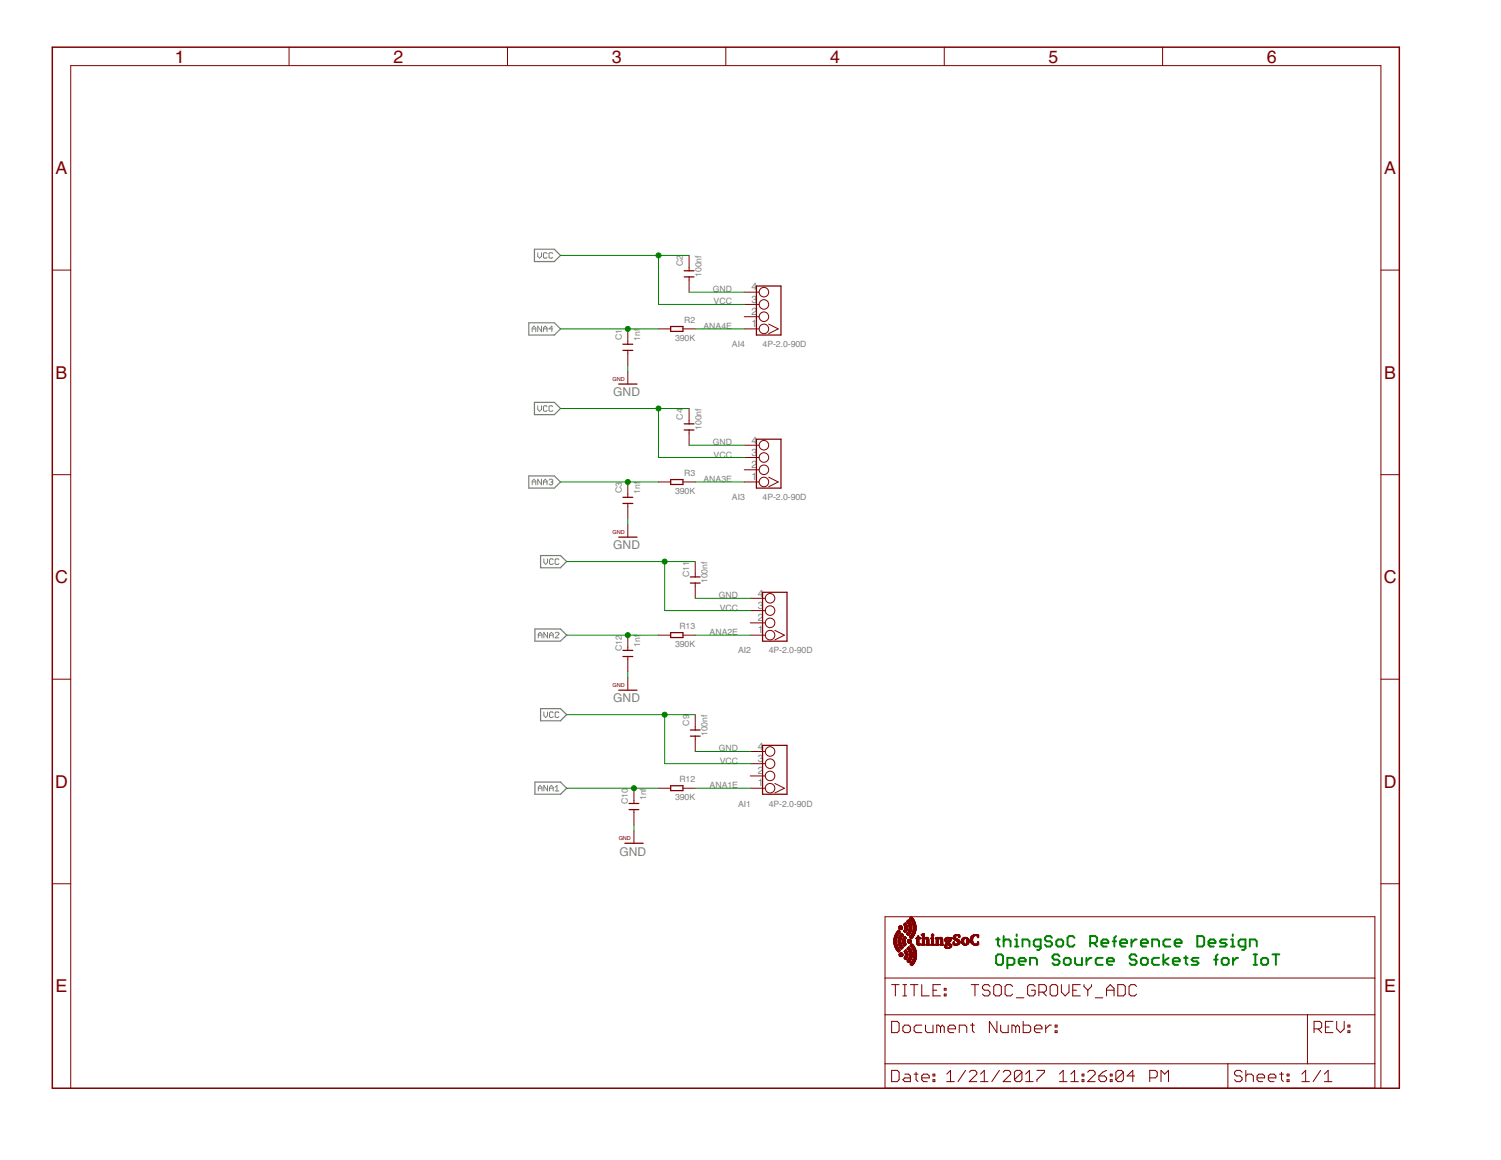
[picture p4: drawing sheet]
<svg xmlns="http://www.w3.org/2000/svg" width="279mm" height="216mm" viewBox="0 0 279 216" stroke-linecap="round" stroke-linejoin="round" font-family="sans-serif">
<defs><g id="words">
<g font-size="3.8" fill="#800000">
<text x="32.6" y="11.7">1</text>
<text x="73.2" y="11.7">2</text>
<text x="113.9" y="11.7">3</text>
<text x="154.5" y="11.7">4</text>
<text x="195.2" y="11.7">5</text>
<text x="235.8" y="11.7">6</text>
<text x="10.3" y="32.4">A</text>
<text x="257.7" y="32.4">A</text>
<text x="10.3" y="70.5">B</text>
<text x="257.7" y="70.5">B</text>
<text x="10.3" y="108.5">C</text>
<text x="257.6" y="108.5">C</text>
<text x="10.3" y="146.6">D</text>
<text x="257.6" y="146.6">D</text>
<text x="10.3" y="184.7">E</text>
<text x="257.7" y="184.7">E</text>
</g>
<g font-size="2.6" fill="#808080">
<text x="114.2" y="73.8">GND</text>
<text x="114.2" y="102.2">GND</text>
<text x="114.2" y="130.7">GND</text>
<text x="115.3" y="159.2">GND</text>
</g>
<g font-size="2.2" fill="#808080">
<text x="139.9" y="58.6">2</text>
<text x="139.9" y="56.3">3</text>
<text x="139.9" y="54.1">4</text>
<text x="139.9" y="60.9">1</text>
<text x="139.9" y="82.6">4</text>
<text x="139.9" y="89.4">1</text>
<text x="139.9" y="87.1">2</text>
<text x="139.9" y="84.8">3</text>
<text x="141" y="113.3">3</text>
<text x="141" y="111">4</text>
<text x="141" y="117.9">1</text>
<text x="141" y="115.6">2</text>
<text x="141" y="141.8">3</text>
<text x="141" y="139.5">4</text>
<text x="141" y="146.4">1</text>
<text x="141" y="144.1">2</text>
</g>
<g font-size="1.9" fill="#808080">
<text x="127.1" y="49.6" transform="rotate(-90 127.1 49.6)">C2</text>
<text x="130.5" y="51.5" transform="rotate(-90 130.5 51.5)">100nf</text>
<text x="132.7" y="54.4">GND</text>
<text x="132.8" y="56.7">VCC</text>
<text x="115.7" y="63.3" transform="rotate(-90 115.7 63.3)">C1</text>
<text x="119.2" y="63.4" transform="rotate(-90 119.2 63.4)">1nf</text>
<text x="125.7" y="63.5">390K</text>
<text x="127.4" y="60.1">R2</text>
<text x="131" y="61.2">ANA4E</text>
<text x="136.2" y="64.6">AI4</text>
<text x="141.9" y="64.6">4P-2.0-90D</text>
<text x="127.1" y="78.1" transform="rotate(-90 127.1 78.1)">C4</text>
<text x="130.5" y="80" transform="rotate(-90 130.5 80)">100nf</text>
<text x="132.7" y="82.9">GND</text>
<text x="127.4" y="88.6">R3</text>
<text x="131" y="89.7">ANA3E</text>
<text x="132.8" y="85.2">VCC</text>
<text x="115.7" y="91.8" transform="rotate(-90 115.7 91.8)">C3</text>
<text x="119.2" y="91.9" transform="rotate(-90 119.2 91.9)">1nf</text>
<text x="125.7" y="92">390K</text>
<text x="136.2" y="93.1">AI3</text>
<text x="141.9" y="93.1">4P-2.0-90D</text>
<text x="128.3" y="107.5" transform="rotate(-90 128.3 107.5)">C11</text>
<text x="131.7" y="108.5" transform="rotate(-90 131.7 108.5)">100nf</text>
<text x="133.8" y="111.4">GND</text>
<text x="134" y="113.6">VCC</text>
<text x="126.5" y="117.1">R13</text>
<text x="132.1" y="118.2">ANA2E</text>
<text x="115.7" y="121.1" transform="rotate(-90 115.7 121.1)">C12</text>
<text x="119.2" y="120.4" transform="rotate(-90 119.2 120.4)">1nf</text>
<text x="125.7" y="120.5">390K</text>
<text x="137.4" y="121.6">AI2</text>
<text x="143.1" y="121.6">4P-2.0-90D</text>
<text x="128.3" y="135.1" transform="rotate(-90 128.3 135.1)">C9</text>
<text x="131.7" y="137" transform="rotate(-90 131.7 137)">100nf</text>
<text x="133.8" y="139.9">GND</text>
<text x="134" y="142.1">VCC</text>
<text x="116.9" y="149.6" transform="rotate(-90 116.9 149.6)">C10</text>
<text x="120.3" y="148.9" transform="rotate(-90 120.3 148.9)">1nf</text>
<text x="125.7" y="149">390K</text>
<text x="126.5" y="145.6">R12</text>
<text x="132.1" y="146.7">ANA1E</text>
<text x="137.4" y="150.1">AI1</text>
<text x="143.1" y="150.1">4P-2.0-90D</text>
</g>
<g font-size="1.2" fill="#800000">
<text x="114" y="70.9">GND</text>
<text x="114" y="99.4">GND</text>
<text x="114" y="127.9">GND</text>
<text x="115.2" y="156.4">GND</text>
</g>
</g></defs>
<path d="M99.5 46.4h3.7l1.1 1.1-1.1 1.2h-3.7zM98.4 60.1h4.8l1.1 1.1-1.1 1.2h-4.8zM99.5 74.9h3.7l1.1 1.1-1.1 1.2h-3.7zM98.4 88.6h4.8l1.1 1.1-1.1 1.1h-4.8zM99.6 117.1h4.7l1.2 1.1-1.2 1.1h-4.7zM100.6 103.4h3.7l1.2 1.1-1.2 1.2h-3.7zM100.6 131.9h3.7l1.2 1.1-1.2 1.2h-3.7zM99.6 145.6h4.7l1.2 1.1-1.2 1.1h-4.7z" fill="none" stroke="#808080" stroke-width=".23"/>
<g fill="none" stroke="#808080" stroke-width=".19">
<path d="M100.1 47v.7l.3 .3 .4-.3v-.7M101.8 47.2l-.1-.2h-.4l-.1 .2v.7l.1 .1h.4l.1-.1M102.9 47.2l-.2-.2h-.3l-.2 .2v.7l.2 .1h.3l.2-.1M99.1 61.7v-.7l.3-.3 .3 .3v.7M99.1 61.2h.6M100.1 75.5v.7l.3 .4 .4-.4v-.7M100.8 60.7v1l-.7-1v1M101.2 61.7v-.7l.3-.3 .3 .3v.7M101.2 61.2h.6M101.8 75.7l-.1-.2h-.4l-.1 .2v.7l.1 .2h.4l.1-.2M102.9 61.2h-.7l.5-.5v1M102.9 75.7l-.2-.2h-.3l-.2 .2v.7l.2 .2h.3l.2-.2"/>
<path d="M99.1 90.2v-.7l.3-.3 .3 .3v.7M99.1 89.7h.6M100.8 89.2v1l-.7-1v1M101.2 89.7h.6M101.2 90.2v-.7l.3-.3 .3 .3v.7M102.2 89.4l.2-.2h.3l.2 .2-.2 .3M102.6 89.7h.1M102.7 89.7l.2 .2-.2 .3h-.3l-.2-.1M100.2 118.7v-.7l.3-.3 .4 .3v.7M100.2 118.2h.7M101.2 104v.7l.4 .4 .3-.4v-.7M101.9 117.7v1l-.7-1v1"/>
<path d="M102.3 118.7v-.7l.3-.3 .4 .3v.7M102.3 118.2h.7M103 104.2l-.2-.2h-.3l-.2 .2v.7l.2 .2h.3l.2-.2M103.3 117.9l.2-.2h.4l.1 .2v.1l-.7 .7h.7M104 104.2l-.1-.2h-.4l-.2 .2v.7l.2 .2h.4l.1-.2M101.2 132.5v.7l.4 .3 .3-.3v-.7M103 132.7l-.2-.2h-.3l-.2 .2v.7l.2 .1h.3l.2-.1M104 132.7l-.1-.2h-.4l-.2 .2v.7l.2 .1h.4l.1-.1M100.2 147.2v-.7l.3-.3 .4 .3v.7M100.2 146.7h.7M101.9 146.2v1l-.7-1v1M102.3 146.7h.7"/>
<path d="M102.3 147.2v-.7l.3-.3 .4 .3v.7M103.3 146.5l.4-.3v1M103.3 147.2h.7"/>
</g>
<g fill="none" stroke="#800000" stroke-width=".19">
<path d="M53.8 8.8v3.4M94.5 8.8v3.4M135.1 8.8v3.4M175.8 8.8v3.4M216.4 8.8v3.4M9.7 50.3h3.5M128.3 47.5v2.9M128.3 51.5v2.9M138.5 58.9h2.8M138.5 56.7h2.8M138.5 54.4h2.8M257 50.3h3.5"/>
<path d="M116.9 61.2v2.9M116.9 65.2v2.9M116.9 69.2v2.3M122.6 61.2h2.2M127.1 61.2h2.3M128.3 76v2.9M138.5 61.2h2.8M143.1 60.3l1.8 .9-1.8 .9M9.7 88.3h3.5M116.9 89.7v2.9M116.9 93.7v2.8M116.9 97.7v2.3"/>
<path d="M122.6 89.7h2.2M127.1 89.7h2.3M128.3 80v2.9M138.5 89.7h2.8M138.5 87.4h2.8M138.5 85.2h2.8M138.5 82.9h2.8M143.1 88.8l1.8 .9-1.8 .9M257 88.3h3.5M116.9 118.2v2.9M122.6 118.2h2.2M127.1 118.2h2.3"/>
<path d="M129.4 104.5v2.9M129.4 108.5v2.9M139.7 118.2h2.8M139.7 115.9h2.8M139.7 113.6h2.8M139.7 111.4h2.8M144.2 117.3l1.8 .9-1.8 .9M9.7 126.4h3.5M116.9 122.2v2.9M116.9 126.2v2.3M129.4 133v2.9M129.4 137v2.9"/>
<path d="M139.7 139.9h2.8M257 126.4h3.5M118 146.7v2.8M118 150.7v2.8M118 154.7v2.3M122.6 146.7h2.2M127.1 146.7h2.3M139.7 146.7h2.8M139.7 144.4h2.8M139.7 142.1h2.8M144.2 145.8l1.8 .9-1.8 .9M9.7 164.5h3.5"/>
<path d="M164.7 170.6h91.2v31.9h-91.2zM257 164.5h3.5M164.7 188.9h91.2M164.7 198h91.2M164.7 182h91.2M166 190.1h1l.4 .3v1.5l-.4 .3h-1zM166 199.2h1l.4 .4v1.4l-.4 .3h-1zM166 183.3h1.4M166.7 183.3v2.1M168.1 191.2l.3-.4h.7l.4 .4v.7l-.4 .3h-.7l-.3-.3zM168.1 183.3h.7M168.1 185.4h.7"/>
<path d="M168.4 199.9h.7l.4 .4v1h-1.1l-.3-.3 .3-.4h1.1M168.4 183.3v2.1M169.5 183.3h1.4M170.2 199.9h.7M170.2 183.3v2.1M170.5 199.6v1.4l.4 .3M171.6 183.3v2.1h1.4M171.6 190.8h-1.1l-.3 .4v.7l.3 .3h1.1M172.3 190.8v1.1l.3 .3h1.1v-1.4M173.7 199.9h.3v.4h-.3zM173.7 184.3h.7M175.1 183.3h-1.4v2.1h1.4"/>
<path d="M175.1 191.2l-.4-.4h-.3v1.4M175.1 191.2l.3-.4 .4 .4v1M175.1 191.2v1M175.8 185h.3v.4h-.3zM175.8 184h.3v.3h-.3zM176.2 199.9l.7-.7v2.1M176.5 191.5h1.4v-.3l-.4-.4h-.7l-.3 .4v.7l.3 .3h.7M178.6 192.2v-1.4h1l.4 .4v1M179.7 199.2l-1.4 2.1M180.4 199.6l.4-.4h.7l.3 .4v.3l-1.4 1.4h1.4M180.7 190.8h.7M180.8 183.3h1.4"/>
<path d="M181 190.4v1.5l.4 .3M181.5 183.3v2.1M182.5 199.9l.7-.7v2.1M184.3 183.6l-.4-.3h-.7l-.3 .3v.4l.3 .3h.7l.4 .4v.3l-.4 .4h-.7l-.3-.4M185 183.6l.3-.3h.7l.4 .3v1.4l-.4 .4h-.7l-.3-.4zM185.6 190.1v2.1l-1.4-2.1v2.1M186 199.2l-1.4 2.1M186.3 190.8v1.1l.3 .3h1.1v-1.4M186.7 199.6l.4-.4h.7l.3 .4v.3l-1.4 1.4h1.4M188.5 183.6l-.4-.3h-.7l-.3 .3v1.4l.3 .4h.7l.4-.4M189.1 191.2l-.4-.4h-.3v1.4M189.1 191.2v1"/>
<path d="M189.1 191.2l.3-.4 .4 .4v1M189.2 185.7h1.4M190.2 199.6v1.4l-.3 .3h-.7l-.4-.3M190.2 199.6l-.3-.4h-.7l-.4 .4v1.4M190.2 199.6l-1.4 1.4M190.5 190.1v2.1h1l.4-.3v-.7l-.4-.4h-1M190.9 199.9l.7-.7v2.1M192.6 191.5h1.4v-.3l-.4-.4h-.7l-.3 .4v.7l.3 .3h.7M192.7 183.6l-.4-.3h-.7l-.3 .3v1.4l.3 .4h.7l.4-.4v-.7h-.7M193 199.2h1.4v.4l-1.4 1.4v.3M193.4 184.7h1l.4-.4v-.7l-.4-.3h-1v2.1M194.1 184.7l.7 .7"/>
<path d="M194.6 190.8v1.4M195.5 183.6l.3-.3h.7l.4 .3v1.4l-.4 .4h-.7l-.3-.4zM195.7 190.8h-.4l-.7 .7M196.4 191.9h.4v.3h-.4zM196.4 190.8h.4v.4h-.4zM197.2 199.9l.7-.7v2.1M197.6 183.3v1.4l.7 .7 .7-.7v-1.4M199.3 199.9l.7-.7v2.1M199.7 184.3h.7M201.1 183.3h-1.4v2.1h1.4M201.4 199.9h.4v.4h-.4zM201.8 183.3v.3l.7 .7"/>
<path d="M202.5 199.6l.3-.4h.7l.4 .4v.3l-1.4 1.4h1.4M202.5 184.3v1.1M203.2 183.3v.3l-.7 .7M203.9 185.7h1.4M206 199.2l-.7 .4-.7 .7M206 185.4v-1.4l.7-.7 .7 .7v1.4M206 184.3h1.4M206.7 199.9h.3v.4h-.3zM208.1 183.3h1l.4 .3v1.4l-.4 .4h-1zM209.1 199.6v1.4l-.3 .3h-.7l-.4-.3M209.1 199.6l-.3-.4h-.7l-.4 .4v1.4M209.1 199.6l-1.4 1.4"/>
<path d="M211.6 183.6l-.4-.3h-.7l-.3 .3v1.4l.3 .4h.7l.4-.4M228.6 198v4.5M231.2 199.6l-.4-.4h-.7l-.3 .4v.3l.3 .4h.7l.4 .3v.4l-.4 .3h-.7l-.3-.3M231.9 199.2v2.1M238.2 199.9h.7M238.5 199.6v1.4l.4 .3M239.6 199.9h.3v.4h-.3zM242.3 199.9l.7-.7v2.1M243.4 188.9v9.1M244.6 191.5h1.1l.3-.3v-.8l-.3-.3h-1.1v2.1M245.3 191.5l.7 .7M245.8 199.2l-1.4 2.1"/>
<path d="M246.5 199.9l.7-.7v2.1M246.7 191.2h.7M248.1 190.1h-1.4v2.1h1.4M248.8 190.1v1.4l.7 .7 .7-.7v-1.4M250.9 191.9h.4v.3h-.4zM250.9 190.8h.4v.4h-.4zM13.2 202.5v-190.3h243.8v190.3M171.6 200.6h1.4v-.3l-.4-.4h-.7l-.3 .4v.7l.3 .3h.7M173.7 201h.3v.3h-.3zM176.2 201.3h1.4M182.5 201.3h1.4M190.9 201.3h1.4"/>
<path d="M197.2 201.3h1.4M199.3 201.3h1.4M201.4 201h.4v.3h-.4zM204.6 200.3h1l.4 .3v.4l-.4 .3h-.7l-.3-.3zM206.7 201h.3v.3h-.3zM211.2 200.3h-1.4l1.1-1.1v2.1M214 200.6h1.1l.3-.3v-.7l-.3-.4h-1.1v2.1M216.1 201.3v-2.1l.7 .7 .7-.7v2.1M231.9 200.3l.3-.4h.7l.4 .4v1M234 200.6h1.4v-.3l-.4-.4h-.7l-.3 .4v.7l.3 .3h.7M236.1 200.6h1.4v-.3l-.3-.4h-.7l-.4 .4v.7l.4 .3h.7M239.6 201h.3v.3h-.3z"/>
<path d="M242.3 201.3h1.4M246.5 201.3h1.4"/>
<circle cx="142.2" cy="56.7" r=".89"/>
<circle cx="142.2" cy="54.4" r=".89"/>
<circle cx="142.2" cy="58.9" r=".89"/>
<circle cx="142.2" cy="61.2" r=".89"/>
<circle cx="142.2" cy="82.9" r=".89"/>
<circle cx="142.2" cy="85.2" r=".89"/>
<circle cx="142.2" cy="89.7" r=".89"/>
<circle cx="142.2" cy="87.4" r=".89"/>
<circle cx="143.3" cy="111.4" r=".89"/>
<circle cx="143.3" cy="115.9" r=".89"/>
<circle cx="143.3" cy="113.6" r=".89"/>
<circle cx="143.3" cy="118.2" r=".89"/>
<circle cx="143.3" cy="139.9" r=".89"/>
<circle cx="143.3" cy="146.7" r=".89"/>
<circle cx="143.3" cy="144.4" r=".89"/>
<circle cx="143.3" cy="142.1" r=".89"/>
</g>
<path d="M9.7 8.8h250.8v193.7h-250.8z" fill="none" stroke="#800000" stroke-width=".28"/>
<g fill="none" stroke="#800000" stroke-width=".23">
<path d="M127.4 50.4h1.8M127.4 51.5h1.8M140.8 53.2h4.6v9.2h-4.6zM115.2 71.5h3.4M116 64.1h1.8M116 65.2h1.8M124.8 60.8h2.3v.9h-2.3zM127.4 78.9h1.8M115.2 100h3.4M116 92.6h1.8M116 93.7h1.8M124.8 89.3h2.3v.9h-2.3z"/>
<path d="M127.4 80h1.8M140.8 81.7h4.6v9.1h-4.6zM124.8 117.8h2.3v.9h-2.3zM128.5 107.4h1.8M128.5 108.5h1.8M141.9 110.2h4.6v9.1h-4.6zM115.2 128.5h3.4M116 121.1h1.8M116 122.2h1.8M128.5 135.9h1.8M128.5 137h1.8M141.9 138.7h4.6v9.1h-4.6z"/>
<path d="M116.3 157h3.4M117.1 149.5h1.8M117.1 150.7h1.8M124.8 146.2h2.3v1h-2.3z"/>
</g>
<g fill="#800000" stroke="#800000" stroke-width=".19">
<path d="M169.7 179.7h.1z"/>
<path d="M169.6 179.6l.2 .1z"/>
<path d="M169.6 179.6l.3 .1z"/>
<path d="M169.6 179.6h.3z"/>
<path d="M169.5 179.5l.4 .1z"/>
<path d="M169.5 179.5h.5z"/>
<path d="M169.4 179.5h.6z"/>
<path d="M169.4 179.4l.6 .1z"/>
<path d="M169.4 179.4l.7 .1z"/>
<path d="M169.4 179.4h.7z"/>
<path d="M169.4 179.3l.7 .1z"/>
<path d="M169.5 179.3l.6 .1z"/>
<path d="M169.5 179.3h.6z"/>
<path d="M169.5 179.2l.7 .1z"/>
<path d="M169.5 179.2h.7z"/>
<path d="M169.6 179.2h.6z"/>
<path d="M169.6 179.1l.6 .1z"/>
<path d="M169.1 179.1l.1 .1z"/>
<path d="M169.1 179.1h.1z"/>
<path d="M169.7 179.1h.5z"/>
<path d="M169.1 179.1h.2z"/>
<path d="M169.7 179.1h.6z"/>
<path d="M169 179l.3 .1z"/>
<path d="M169.7 179l.6 .1z"/>
<path d="M169 179h.3z"/>
<path d="M169.7 179h.6z"/>
<path d="M168.9 179h.5z"/>
<path d="M169.8 179h.5z"/>
<path d="M168.9 178.9l.5 .1z"/>
<path d="M169.8 178.9l.5 .1z"/>
<path d="M168.9 178.9h.5z"/>
<path d="M169.8 178.9h.5z"/>
<path d="M168.8 178.8l.6 .1z"/>
<path d="M169.8 178.8l.6 .1z"/>
<path d="M168.9 178.8h.6z"/>
<path d="M169.8 178.8h.6z"/>
<path d="M169.9 178.8h.5z"/>
<path d="M168.9 178.7l.6 .1z"/>
<path d="M169.9 178.7l.5 .1z"/>
<path d="M169 178.7l.5 .1z"/>
<path d="M169 178.7h.5z"/>
<path d="M169.9 178.7h.5z"/>
<path d="M169.9 178.7h.6z"/>
<path d="M169 178.6l.6 .1z"/>
<path d="M169.9 178.6l.6 .1z"/>
<path d="M169 178.6h.6z"/>
<path d="M169.9 178.6h.6z"/>
<path d="M169.1 178.6h.5z"/>
<path d="M168.5 178.5l.2 .1z"/>
<path d="M169.1 178.5l.5 .1z"/>
<path d="M169.9 178.5l.6 .1z"/>
<path d="M170 178.5l.5 .1z"/>
<path d="M168.5 178.5h.2z"/>
<path d="M169.1 178.5h.5z"/>
<path d="M170 178.5h.5z"/>
<path d="M168.4 178.5h.3z"/>
<path d="M169.1 178.5h.6z"/>
<path d="M168.4 178.4l.3 .1z"/>
<path d="M169.1 178.4l.6 .1z"/>
<path d="M170 178.4l.5 .1z"/>
<path d="M168.4 178.4l.4 .1z"/>
<path d="M169.2 178.4l.5 .1z"/>
<path d="M168.4 178.4h.4z"/>
<path d="M169.2 178.4h.5z"/>
<path d="M170 178.4h.5z"/>
<path d="M168.3 178.4h.5z"/>
<path d="M168.3 178.3l.5 .1z"/>
<path d="M169.2 178.3l.5 .1z"/>
<path d="M170 178.3l.5 .1z"/>
<path d="M168.3 178.3h.5z"/>
<path d="M169.2 178.3h.5z"/>
<path d="M170 178.3h.5z"/>
<path d="M170.1 178.3h.5z"/>
<path d="M168.3 178.2l.5 .1z"/>
<path d="M169.2 178.2l.5 .1z"/>
<path d="M170.1 178.2l.5 .1z"/>
<path d="M168.3 178.2l.6 .1z"/>
<path d="M168.4 178.2h.5z"/>
<path d="M169.2 178.2h.6z"/>
<path d="M170.1 178.2h.5z"/>
<path d="M168.4 178.1l.5 .1z"/>
<path d="M169.3 178.1l.4 .1z"/>
<path d="M170.1 178.1l.5 .1z"/>
<path d="M168.4 178.1h.5z"/>
<path d="M169.3 178.1h.5z"/>
<path d="M170.1 178.1h.5z"/>
<path d="M168.4 178l.6 .1z"/>
<path d="M169.3 178l.5 .1z"/>
<path d="M170.1 178l.5 .1z"/>
<path d="M167.6 178l.2 .1z"/>
<path d="M167.6 178h.3z"/>
<path d="M168.5 178h.5z"/>
<path d="M169.3 178h.5z"/>
<path d="M170.1 178h.5z"/>
<path d="M167.5 178h.4z"/>
<path d="M167.5 177.9l.5 .1z"/>
<path d="M168.5 177.9l.5 .1z"/>
<path d="M169.3 177.9l.5 .1z"/>
<path d="M170.1 177.9l.5 .1z"/>
<path d="M167.4 177.9h.6z"/>
<path d="M168.5 177.9h.5z"/>
<path d="M169.3 177.9h.5z"/>
<path d="M170.1 177.9h.5z"/>
<path d="M167.4 177.8l.7 .1z"/>
<path d="M168.5 177.8l.5 .1z"/>
<path d="M169.3 177.8l.5 .1z"/>
<path d="M170.1 177.8l.5 .1z"/>
<path d="M167.4 177.8h.7z"/>
<path d="M168.5 177.8h.5z"/>
<path d="M169.3 177.8h.5z"/>
<path d="M170.1 177.8h.5z"/>
<path d="M168.6 177.8h.4z"/>
<path d="M167.4 177.7l.7 .1z"/>
<path d="M168.6 177.7l.4 .1z"/>
<path d="M169.3 177.7l.5 .1z"/>
<path d="M170.1 177.7l.5 .1z"/>
<path d="M167.4 177.7h.7z"/>
<path d="M168.6 177.7h.4z"/>
<path d="M169.3 177.7h.5z"/>
<path d="M170.1 177.7h.5z"/>
<path d="M167.3 177.7h.8z"/>
<path d="M167.4 177.6l.7 .1z"/>
<path d="M168.6 177.6l.4 .1z"/>
<path d="M169.3 177.6l.5 .1z"/>
<path d="M170.1 177.6l.5 .1z"/>
<path d="M167.4 177.6h.7z"/>
<path d="M168.6 177.6h.4z"/>
<path d="M169.3 177.6h.5z"/>
<path d="M170.1 177.6h.5z"/>
<path d="M168.5 177.6h.5z"/>
<path d="M167.4 177.5l.7 .1z"/>
<path d="M168.5 177.5l.5 .1z"/>
<path d="M169.3 177.5l.5 .1z"/>
<path d="M170.1 177.5l.5 .1z"/>
<path d="M167.4 177.5h.6z"/>
<path d="M168.5 177.5h.5z"/>
<path d="M169.3 177.5h.5z"/>
<path d="M170.1 177.5h.5z"/>
<path d="M167.4 177.4l.6 .1z"/>
<path d="M168.5 177.4l.5 .1z"/>
<path d="M169.3 177.4l.5 .1z"/>
<path d="M170.1 177.4l.5 .1z"/>
<path d="M167.5 177.4l.5 .1z"/>
<path d="M167.5 177.4h.5z"/>
<path d="M168.5 177.4h.5z"/>
<path d="M169.3 177.4h.5z"/>
<path d="M170.1 177.4h.5z"/>
<path d="M167.5 177.4h.4z"/>
<path d="M167.6 177.4h.3z"/>
<path d="M167.6 177.3l.2 .1z"/>
<path d="M168.4 177.3l.6 .1z"/>
<path d="M169.3 177.3l.5 .1z"/>
<path d="M170.1 177.3l.5 .1z"/>
<path d="M168.4 177.3h.5z"/>
<path d="M169.3 177.3h.5z"/>
<path d="M170.1 177.3h.5z"/>
<path d="M168.4 177.2l.5 .1z"/>
<path d="M169.3 177.2l.5 .1z"/>
<path d="M170.1 177.2l.5 .1z"/>
<path d="M169.3 177.2l.4 .1z"/>
<path d="M168.4 177.2h.5z"/>
<path d="M169.2 177.2h.6z"/>
<path d="M170.1 177.2h.5z"/>
<path d="M167.2 177.1l.1 .1z"/>
<path d="M168.4 177.1l.5 .1z"/>
<path d="M169.2 177.1l.6 .1z"/>
<path d="M170.1 177.1l.5 .1z"/>
<path d="M168.3 177.1l.6 .1z"/>
<path d="M169.2 177.1l.5 .1z"/>
<path d="M167.2 177.1h.1z"/>
<path d="M168.3 177.1h.6z"/>
<path d="M169.2 177.1h.5z"/>
<path d="M170.1 177.1h.5z"/>
<path d="M167.2 177.1h.2z"/>
<path d="M168.3 177.1h.5z"/>
<path d="M170 177.1h.5z"/>
<path d="M167.1 177.1h.3z"/>
<path d="M167.1 177l.3 .1z"/>
<path d="M168.3 177l.5 .1z"/>
<path d="M169.2 177l.5 .1z"/>
<path d="M170 177l.5 .1z"/>
<path d="M167 177h.5z"/>
<path d="M168.3 177h.5z"/>
<path d="M169.2 177h.5z"/>
<path d="M170 177h.5z"/>
<path d="M168.4 177h.4z"/>
<path d="M167 176.9l.5 .1z"/>
<path d="M168.4 176.9l.3 .1z"/>
<path d="M169.1 176.9l.6 .1z"/>
<path d="M170 176.9l.5 .1z"/>
<path d="M167 176.9l.6 .1z"/>
<path d="M167 176.9h.6z"/>
<path d="M168.5 176.9h.2z"/>
<path d="M169.1 176.9h.5z"/>
<path d="M170 176.9h.5z"/>
<path d="M166.9 176.8l.7 .1z"/>
<path d="M168.5 176.8l.2 .1z"/>
<path d="M169.1 176.8l.5 .1z"/>
<path d="M170 176.8l.5 .1z"/>
<path d="M166.9 176.8h.6z"/>
<path d="M168.6 176.8h.1z"/>
<path d="M169.1 176.8h.5z"/>
<path d="M170 176.8h.5z"/>
<path d="M169.9 176.8h.6z"/>
<path d="M169 176.8h.6z"/>
<path d="M166.9 176.7l.6 .1z"/>
<path d="M169 176.7l.6 .1z"/>
<path d="M169.9 176.7l.5 .1z"/>
<path d="M166.8 176.7l.7 .1z"/>
<path d="M169.9 176.7l.6 .1z"/>
<path d="M166.9 176.7h.5z"/>
<path d="M169 176.7h.5z"/>
<path d="M169.9 176.7h.5z"/>
<path d="M166.8 176.7h.6z"/>
<path d="M166.8 176.6l.6 .1z"/>
<path d="M168.9 176.6l.6 .1z"/>
<path d="M169.9 176.6l.5 .1z"/>
<path d="M166.8 176.6l.5 .1z"/>
<path d="M167.8 176.6l.1 .1z"/>
<path d="M166.8 176.6h.5z"/>
<path d="M167.7 176.6h.2z"/>
<path d="M168.9 176.6h.6z"/>
<path d="M169.9 176.6h.5z"/>
<path d="M169.8 176.6h.6z"/>
<path d="M166.7 176.5l.6 .1z"/>
<path d="M167.7 176.5l.2 .1z"/>
<path d="M168.8 176.5l.6 .1z"/>
<path d="M169.8 176.5l.6 .1z"/>
<path d="M166.8 176.5l.5 .1z"/>
<path d="M166.7 176.5h.6z"/>
<path d="M167.7 176.5h.3z"/>
<path d="M168.9 176.5h.5z"/>
<path d="M169.8 176.5h.6z"/>
<path d="M169.8 176.5h.5z"/>
<path d="M176.2 176.5h.4z"/>
<path d="M166.7 176.4l.6 .1z"/>
<path d="M167.6 176.4l.4 .1z"/>
<path d="M168.9 176.4l.5 .1z"/>
<path d="M169.8 176.4l.5 .1z"/>
<path d="M176.1 176.4l.6 .1z"/>
<path d="M166.7 176.4l.5 .1z"/>
<path d="M166.7 176.4h.5z"/>
<path d="M167.6 176.4h.5z"/>
<path d="M168.9 176.4h.5z"/>
<path d="M169.8 176.4h.5z"/>
<path d="M176 176.4h.8z"/>
<path d="M169 176.4h.3z"/>
<path d="M169.7 176.4h.6z"/>
<path d="M166.6 176.4h.6z"/>
<path d="M175.9 176.4h1z"/>
<path d="M166.6 176.3l.6 .1z"/>
<path d="M167.6 176.3l.5 .1z"/>
<path d="M169 176.3l.3 .1z"/>
<path d="M169.7 176.3l.6 .1z"/>
<path d="M175.9 176.3l1 .1z"/>
<path d="M167.5 176.3l.6 .1z"/>
<path d="M175.9 176.3l.5 .1z"/>
<path d="M176.6 176.3l.4 .1z"/>
<path d="M166.6 176.3h.6z"/>
<path d="M167.5 176.3h.6z"/>
<path d="M169.1 176.3h.2z"/>
<path d="M169.7 176.3h.5z"/>
<path d="M175.9 176.3h.4z"/>
<path d="M176.7 176.3h.3z"/>
<path d="M166.6 176.3h.5z"/>
<path d="M169.1 176.3h.1z"/>
<path d="M166.6 176.2l.5 .1z"/>
<path d="M167.5 176.2l.6 .1z"/>
<path d="M169.1 176.2l.1 .1z"/>
<path d="M169.6 176.2l.6 .1z"/>
<path d="M175.9 176.2l.4 .1z"/>
<path d="M176.7 176.2l.3 .1z"/>
<path d="M175.9 176.2l.3 .1z"/>
<path d="M176.7 176.2l.4 .1z"/>
<path d="M166.6 176.2h.5z"/>
<path d="M167.5 176.2h.6z"/>
<path d="M169.6 176.2h.6z"/>
<path d="M175.9 176.2h.3z"/>
<path d="M176.8 176.2h.3z"/>
<path d="M167.4 176.2h.6z"/>
<path d="M175.8 176.2h.4z"/>
<path d="M166.6 176.1l.5 .1z"/>
<path d="M167.4 176.1l.6 .1z"/>
<path d="M169.6 176.1l.6 .1z"/>
<path d="M175.8 176.1l.4 .1z"/>
<path d="M176.8 176.1l.3 .1z"/>
<path d="M169.5 176.1l.7 .1z"/>
<path d="M166.6 176.1h.5z"/>
<path d="M167.4 176.1h.6z"/>
<path d="M169.5 176.1h.6z"/>
<path d="M175.8 176.1h.4z"/>
<path d="M176.8 176.1h.3z"/>
<path d="M166.5 176.1h.5z"/>
<path d="M167.4 176.1h.5z"/>
<path d="M166.5 176l.5 .1z"/>
<path d="M167.4 176l.5 .1z"/>
<path d="M168.3 176l.1 .1z"/>
<path d="M169.5 176l.6 .1z"/>
<path d="M175.8 176l.4 .1z"/>
<path d="M176.8 176l.3 .1z"/>
<path d="M169.4 176l.7 .1z"/>
<path d="M166.5 176h.5z"/>
<path d="M167.3 176h.6z"/>
<path d="M168.3 176h.2z"/>
<path d="M169.4 176h.7z"/>
<path d="M175.9 176h.3z"/>
<path d="M176.8 176h.4z"/>
<path d="M166.5 175.9l.5 .1z"/>
<path d="M167.4 175.9l.5 .1z"/>
<path d="M168.3 175.9l.2 .1z"/>
<path d="M169.4 175.9l.6 .1z"/>
<path d="M175.9 175.9l.3 .1z"/>
<path d="M176.8 175.9l.3 .1z"/>
<path d="M167.3 175.9l.6 .1z"/>
<path d="M168.2 175.9l.3 .1z"/>
<path d="M176.7 175.9l.4 .1z"/>
<path d="M166.5 175.9h.5z"/>
<path d="M167.3 175.9h.6z"/>
<path d="M168.2 175.9h.4z"/>
<path d="M169.4 175.9h.6z"/>
<path d="M175.9 175.9h.3z"/>
<path d="M176.7 175.9h.4z"/>
<path d="M169.5 175.9h.5z"/>
<path d="M170.9 175.9h.2z"/>
<path d="M175.9 175.9h.4z"/>
<path d="M176.6 175.9h.5z"/>
<path d="M177.8 175.9h.3z"/>
<path d="M179.5 175.9h.3z"/>
<path d="M181.4 175.9h.4z"/>
<path d="M167.3 175.9h.5z"/>
<path d="M169.5 175.9h.4z"/>
<path d="M170.8 175.9h.4z"/>
<path d="M171.5 175.9h.7z"/>
<path d="M172.4 175.9h.7z"/>
<path d="M173.2 175.9h.7z"/>
<path d="M174.1 175.9h.7z"/>
<path d="M175 175.9h.6z"/>
<path d="M176.5 175.9h.6z"/>
<path d="M177.7 175.9h.5z"/>
<path d="M179.4 175.9h.5z"/>
<path d="M181.3 175.9h.6z"/>
<path d="M166.5 175.8l.5 .1z"/>
<path d="M167.3 175.8l.5 .1z"/>
<path d="M168.2 175.8l.4 .1z"/>
<path d="M169.5 175.8l.4 .1z"/>
<path d="M170.8 175.8l.5 .1z"/>
<path d="M171.5 175.8l.7 .1z"/>
<path d="M172.4 175.8l.7 .1z"/>
<path d="M173.2 175.8l.7 .1z"/>
<path d="M174.1 175.8l.7 .1z"/>
<path d="M175 175.8l.6 .1z"/>
<path d="M176 175.8l.3 .1z"/>
<path d="M176.3 175.8l.8 .1z"/>
<path d="M177.5 175.8l.8 .1z"/>
<path d="M179.3 175.8l.7 .1z"/>
<path d="M181.2 175.8l.8 .1z"/>
<path d="M170.7 175.8l.7 .1z"/>
<path d="M176 175.8l1.1 .1z"/>
<path d="M177.5 175.8l.9 .1z"/>
<path d="M181.2 175.8l.9 .1z"/>
<path d="M166.5 175.8h.5z"/>
<path d="M167.3 175.8h.5z"/>
<path d="M168.1 175.8h.6z"/>
<path d="M169.5 175.8h.4z"/>
<path d="M170.7 175.8h.7z"/>
<path d="M171.5 175.8h.7z"/>
<path d="M172.4 175.8h.7z"/>
<path d="M173.2 175.8h.7z"/>
<path d="M174.1 175.8h.7z"/>
<path d="M175 175.8h.6z"/>
<path d="M176.1 175.8h1z"/>
<path d="M177.4 175.8h1z"/>
<path d="M179.3 175.8h.8z"/>
<path d="M181.1 175.8h1.1z"/>
<path d="M166.5 175.8h.4z"/>
<path d="M169.6 175.8h.2z"/>
<path d="M177.4 175.8h1.1z"/>
<path d="M166.4 175.7l.5 .1z"/>
<path d="M167.3 175.7l.5 .1z"/>
<path d="M168.1 175.7l.6 .1z"/>
<path d="M169.6 175.7l.2 .1z"/>
<path d="M170.7 175.7l.7 .1z"/>
<path d="M171.5 175.7l.7 .1z"/>
<path d="M172.4 175.7l.7 .1z"/>
<path d="M173.2 175.7l.7 .1z"/>
<path d="M174.1 175.7l.7 .1z"/>
<path d="M175 175.7l.7 .1z"/>
<path d="M176.1 175.7l.9 .1z"/>
<path d="M177.4 175.7l1.1 .1z"/>
<path d="M179.2 175.7l.9 .1z"/>
<path d="M181.1 175.7l1.1 .1z"/>
<path d="M171.7 175.7l.4 .1z"/>
<path d="M172.5 175.7l.4 .1z"/>
<path d="M173.4 175.7l.4 .1z"/>
<path d="M174.3 175.7l.3 .1z"/>
<path d="M175.1 175.7l.4 .1z"/>
<path d="M179.2 175.7l.4 .1z"/>
<path d="M179.7 175.7l.5 .1z"/>
<path d="M181 175.7l1.2 .1z"/>
<path d="M166.4 175.7h.5z"/>
<path d="M167.3 175.7h.5z"/>
<path d="M168.1 175.7h.6z"/>
<path d="M169.7 175.7h.1z"/>
<path d="M170.7 175.7h.7z"/>
<path d="M171.7 175.7h.3z"/>
<path d="M172.6 175.7h.3z"/>
<path d="M173.4 175.7h.4z"/>
<path d="M174.3 175.7h.3z"/>
<path d="M175.1 175.7h.4z"/>
<path d="M176.1 175.7h.8z"/>
<path d="M177.4 175.7h.4z"/>
<path d="M178.1 175.7h.4z"/>
<path d="M179.2 175.7h.3z"/>
<path d="M179.8 175.7h.4z"/>
<path d="M181 175.7h.5z"/>
<path d="M181.8 175.7h.4z"/>
<path d="M168.1 175.7h.5z"/>
<path d="M170.7 175.7h.5z"/>
<path d="M178.1 175.7h.5z"/>
<path d="M181.9 175.7h.3z"/>
<path d="M166.5 175.6l.4 .1z"/>
<path d="M167.2 175.6l.5 .1z"/>
<path d="M168.1 175.6l.5 .1z"/>
<path d="M170.7 175.6l.4 .1z"/>
<path d="M171.7 175.6l.3 .1z"/>
<path d="M172.6 175.6l.3 .1z"/>
<path d="M173.4 175.6l.4 .1z"/>
<path d="M174.3 175.6l.3 .1z"/>
<path d="M175.1 175.6l.4 .1z"/>
<path d="M176.1 175.6l.7 .1z"/>
<path d="M177.4 175.6l.3 .1z"/>
<path d="M178.2 175.6l.4 .1z"/>
<path d="M179.1 175.6l.4 .1z"/>
<path d="M179.9 175.6l.3 .1z"/>
<path d="M180.9 175.6l.5 .1z"/>
<path d="M181.9 175.6l.3 .1z"/>
<path d="M176.1 175.6l.6 .1z"/>
<path d="M179.9 175.6l.4 .1z"/>
<path d="M166.4 175.6h.5z"/>
<path d="M167.2 175.6h.5z"/>
<path d="M168.1 175.6h.5z"/>
<path d="M170.7 175.6h.4z"/>
<path d="M171.7 175.6h.3z"/>
<path d="M172.6 175.6h.3z"/>
<path d="M173.4 175.6h.4z"/>
<path d="M174.3 175.6h.3z"/>
<path d="M175.1 175.6h.4z"/>
<path d="M176.1 175.6h.5z"/>
<path d="M177.4 175.6h.3z"/>
<path d="M178.2 175.6h.4z"/>
<path d="M179.1 175.6h.4z"/>
<path d="M179.9 175.6h.4z"/>
<path d="M180.9 175.6h.4z"/>
<path d="M181.9 175.6h.3z"/>
<path d="M170.7 175.6h.3z"/>
<path d="M176.1 175.6h.3z"/>
<path d="M178.3 175.6h.3z"/>
<path d="M176.1 175.6h.2z"/>
<path d="M179 175.6h.4z"/>
<path d="M180.8 175.6h.5z"/>
<path d="M166.4 175.5l.5 .1z"/>
<path d="M167.2 175.5l.5 .1z"/>
<path d="M168 175.5l.6 .1z"/>
<path d="M170.7 175.5l.3 .1z"/>
<path d="M171.7 175.5l.3 .1z"/>
<path d="M172.6 175.5l.3 .1z"/>
<path d="M173.4 175.5l.4 .1z"/>
<path d="M174.3 175.5l.3 .1z"/>
<path d="M175.1 175.5l.4 .1z"/>
<path d="M176.1 175.5l.3 .1z"/>
<path d="M177.4 175.5l.3 .1z"/>
<path d="M178.3 175.5l.4 .1z"/>
<path d="M179 175.5l.4 .1z"/>
<path d="M179.9 175.5l.4 .1z"/>
<path d="M180.8 175.5l.4 .1z"/>
<path d="M181.9 175.5l.3 .1z"/>
<path d="M168 175.5l.5 .1z"/>
<path d="M169.2 175.5l.2 .1z"/>
<path d="M176.1 175.5l.2 .1z"/>
<path d="M166.4 175.5h.5z"/>
<path d="M167.2 175.5h.5z"/>
<path d="M168 175.5h.5z"/>
<path d="M169.1 175.5h.4z"/>
<path d="M170.7 175.5h.3z"/>
<path d="M171.7 175.5h.3z"/>
<path d="M172.6 175.5h.3z"/>
<path d="M173.4 175.5h.4z"/>
<path d="M174.3 175.5h.3z"/>
<path d="M175.1 175.5h.4z"/>
<path d="M176.1 175.5h.2z"/>
<path d="M177.4 175.5h.3z"/>
<path d="M178.3 175.5h.4z"/>
<path d="M179 175.5h.4z"/>
<path d="M179.9 175.5h.4z"/>
<path d="M180.8 175.5h.4z"/>
<path d="M181.9 175.5h.3z"/>
<path d="M180 175.5h.3z"/>
<path d="M169 175.5h.5z"/>
<path d="M176.1 175.5h.3z"/>
<path d="M180 175.5h.4z"/>
<path d="M180.7 175.5h.5z"/>
<path d="M166.4 175.4l.5 .1z"/>
<path d="M167.2 175.4l.5 .1z"/>
<path d="M168 175.4l.5 .1z"/>
<path d="M169 175.4l.5 .1z"/>
<path d="M170.7 175.4l.3 .1z"/>
<path d="M171.7 175.4l.3 .1z"/>
<path d="M172.6 175.4l.3 .1z"/>
<path d="M173.4 175.4l.4 .1z"/>
<path d="M174.3 175.4l.3 .1z"/>
<path d="M175.1 175.4l.4 .1z"/>
<path d="M176.2 175.4l.1 .1z"/>
<path d="M177.4 175.4l.3 .1z"/>
<path d="M178.3 175.4l.4 .1z"/>
<path d="M179 175.4l.4 .1z"/>
<path d="M180 175.4l.4 .1z"/>
<path d="M180.7 175.4l.5 .1z"/>
<path d="M181.9 175.4l.3 .1z"/>
<path d="M176.2 175.4l.2 .1z"/>
<path d="M180.7 175.4l.4 .1z"/>
<path d="M166.4 175.4h.5z"/>
<path d="M167.2 175.4h.5z"/>
<path d="M168 175.4h.5z"/>
<path d="M169 175.4h.6z"/>
<path d="M170.7 175.4h.3z"/>
<path d="M171.7 175.4h.3z"/>
<path d="M172.6 175.4h.3z"/>
<path d="M173.4 175.4h.4z"/>
<path d="M174.3 175.4h.3z"/>
<path d="M175.1 175.4h.4z"/>
<path d="M176.2 175.4h.4z"/>
<path d="M177.4 175.4h.3z"/>
<path d="M178.3 175.4h.4z"/>
<path d="M179 175.4h.4z"/>
<path d="M180 175.4h.4z"/>
<path d="M180.7 175.4h.4z"/>
<path d="M181.9 175.4h.3z"/>
<path d="M166.4 175.3l.5 .1z"/>
<path d="M167.2 175.3l.5 .1z"/>
<path d="M168 175.3l.5 .1z"/>
<path d="M169 175.3l.6 .1z"/>
<path d="M170.7 175.3l.3 .1z"/>
<path d="M171.7 175.3l.3 .1z"/>
<path d="M172.6 175.3l.3 .1z"/>
<path d="M173.4 175.3l.4 .1z"/>
<path d="M174.3 175.3l.3 .1z"/>
<path d="M175.1 175.3l.4 .1z"/>
<path d="M176.2 175.3l.5 .1z"/>
<path d="M177.4 175.3l.3 .1z"/>
<path d="M178.3 175.3l.4 .1z"/>
<path d="M179 175.3l.4 .1z"/>
<path d="M180 175.3l.4 .1z"/>
<path d="M180.7 175.3l.4 .1z"/>
<path d="M181.9 175.3l.3 .1z"/>
<path d="M168.9 175.3l.7 .1z"/>
<path d="M176.1 175.3l.6 .1z"/>
<path d="M166.4 175.3h.5z"/>
<path d="M167.2 175.3h.5z"/>
<path d="M168 175.3h.5z"/>
<path d="M168.9 175.3h.7z"/>
<path d="M170.7 175.3h.3z"/>
<path d="M171.7 175.3h.3z"/>
<path d="M172.6 175.3h.3z"/>
<path d="M173.4 175.3h.4z"/>
<path d="M174.3 175.3h.3z"/>
<path d="M175.1 175.3h.4z"/>
<path d="M176.1 175.3h.7z"/>
<path d="M177.4 175.3h.3z"/>
<path d="M178.3 175.3h.4z"/>
<path d="M179 175.3h.4z"/>
<path d="M180 175.3h.4z"/>
<path d="M180.7 175.3h.4z"/>
<path d="M181.9 175.3h.3z"/>
<path d="M176 175.3h.8z"/>
<path d="M178.2 175.3h.5z"/>
<path d="M166.4 175.2l.5 .1z"/>
<path d="M167.2 175.2l.5 .1z"/>
<path d="M168 175.2l.5 .1z"/>
<path d="M168.9 175.2l.7 .1z"/>
<path d="M170.7 175.2l.3 .1z"/>
<path d="M171.7 175.2l.3 .1z"/>
<path d="M172.6 175.2l.3 .1z"/>
<path d="M173.4 175.2l.4 .1z"/>
<path d="M174.3 175.2l.3 .1z"/>
<path d="M175.1 175.2l.4 .1z"/>
<path d="M176 175.2l.4 .1z"/>
<path d="M176.5 175.2l.4 .1z"/>
<path d="M178.2 175.2l.5 .1z"/>
<path d="M179 175.2l.4 .1z"/>
<path d="M180 175.2l.4 .1z"/>
<path d="M180.7 175.2l.4 .1z"/>
<path d="M168 175.2l.4 .1z"/>
<path d="M176.6 175.2l.3 .1z"/>
<path d="M166.4 175.2h.5z"/>
<path d="M167.2 175.2h.5z"/>
<path d="M168 175.2h.4z"/>
<path d="M168.9 175.2h.7z"/>
<path d="M170.7 175.2h.3z"/>
<path d="M171.7 175.2h.3z"/>
<path d="M172.6 175.2h.3z"/>
<path d="M173.4 175.2h.4z"/>
<path d="M174.3 175.2h.3z"/>
<path d="M175.1 175.2h.4z"/>
<path d="M176 175.2h.3z"/>
<path d="M176.6 175.2h.3z"/>
<path d="M178.2 175.2h.5z"/>
<path d="M179 175.2h.4z"/>
<path d="M180 175.2h.4z"/>
<path d="M180.7 175.2h.3z"/>
<path d="M168.9 175.2h.8z"/>
<path d="M175.9 175.2h.4z"/>
<path d="M176.6 175.2h.4z"/>
<path d="M180.6 175.2h.5z"/>
<path d="M178.1 175.2h.6z"/>
<path d="M166.4 175.1l.5 .1z"/>
<path d="M167.2 175.1l.5 .1z"/>
<path d="M168 175.1l.4 .1z"/>
<path d="M168.9 175.1l.7 .1z"/>
<path d="M170.7 175.1l.3 .1z"/>
<path d="M171.7 175.1l.3 .1z"/>
<path d="M172.6 175.1l.3 .1z"/>
<path d="M173.4 175.1l.4 .1z"/>
<path d="M174.3 175.1l.3 .1z"/>
<path d="M175.1 175.1l.4 .1z"/>
<path d="M175.9 175.1l.4 .1z"/>
<path d="M176.6 175.1l.4 .1z"/>
<path d="M178.1 175.1l.5 .1z"/>
<path d="M179 175.1l.4 .1z"/>
<path d="M180 175.1l.4 .1z"/>
<path d="M180.6 175.1l.5 .1z"/>
<path d="M178 175.1l.7 .1z"/>
<path d="M166.4 175.1h.5z"/>
<path d="M167.2 175.1h.5z"/>
<path d="M168 175.1h.5z"/>
<path d="M168.9 175.1h.7z"/>
<path d="M170.7 175.1h.3z"/>
<path d="M171.7 175.1h.3z"/>
<path d="M172.6 175.1h.3z"/>
<path d="M173.4 175.1h.4z"/>
<path d="M174.3 175.1h.3z"/>
<path d="M175.1 175.1h.4z"/>
<path d="M175.9 175.1h.4z"/>
<path d="M176.7 175.1h.3z"/>
<path d="M178 175.1h.6z"/>
<path d="M179 175.1h.4z"/>
<path d="M180 175.1h.4z"/>
<path d="M180.6 175.1h.4z"/>
<path d="M166.4 175l.5 .1z"/>
<path d="M167.2 175l.5 .1z"/>
<path d="M168 175l.5 .1z"/>
<path d="M168.9 175l.7 .1z"/>
<path d="M170.7 175l.3 .1z"/>
<path d="M171.7 175l.3 .1z"/>
<path d="M172.6 175l.3 .1z"/>
<path d="M173.4 175l.4 .1z"/>
<path d="M174.3 175l.3 .1z"/>
<path d="M175.1 175l.4 .1z"/>
<path d="M175.9 175l.4 .1z"/>
<path d="M176.7 175l.3 .1z"/>
<path d="M177.9 175l.7 .1z"/>
<path d="M179 175l.4 .1z"/>
<path d="M180 175l.4 .1z"/>
<path d="M180.6 175l.4 .1z"/>
<path d="M166.4 175h.5z"/>
<path d="M167.2 175h.5z"/>
<path d="M168 175h.5z"/>
<path d="M168.9 175h.7z"/>
<path d="M170.7 175h.3z"/>
<path d="M171.7 175h.3z"/>
<path d="M172.6 175h.3z"/>
<path d="M173.4 175h.4z"/>
<path d="M174.3 175h.3z"/>
<path d="M175.1 175h.4z"/>
<path d="M175.9 175h.4z"/>
<path d="M176.7 175h.3z"/>
<path d="M177.9 175h.7z"/>
<path d="M179 175h.4z"/>
<path d="M180 175h.4z"/>
<path d="M180.6 175h.4z"/>
<path d="M169 175h.6z"/>
<path d="M177.8 175h.8z"/>
<path d="M177.8 175h.7z"/>
<path d="M166.4 174.9l.5 .1z"/>
<path d="M167.2 174.9l.5 .1z"/>
<path d="M168 174.9l.5 .1z"/>
<path d="M169 174.9l.6 .1z"/>
<path d="M170.7 174.9l.3 .1z"/>
<path d="M171.7 174.9l.3 .1z"/>
<path d="M172.6 174.9l.3 .1z"/>
<path d="M173.4 174.9l.4 .1z"/>
<path d="M174.3 174.9l.3 .1z"/>
<path d="M175.1 174.9l.4 .1z"/>
<path d="M175.9 174.9l.4 .1z"/>
<path d="M176.7 174.9l.3 .1z"/>
<path d="M177.8 174.9l.7 .1z"/>
<path d="M179 174.9l.4 .1z"/>
<path d="M180 174.9l.4 .1z"/>
<path d="M180.6 174.9l.4 .1z"/>
<path d="M169 174.9l.5 .1z"/>
<path d="M177.7 174.9l.8 .1z"/>
<path d="M166.4 174.9h.5z"/>
<path d="M167.2 174.9h.5z"/>
<path d="M168 174.9h.5z"/>
<path d="M169 174.9h.5z"/>
<path d="M170.7 174.9h.3z"/>
<path d="M171.7 174.9h.3z"/>
<path d="M172.6 174.9h.3z"/>
<path d="M173.4 174.9h.4z"/>
<path d="M174.3 174.9h.3z"/>
<path d="M175.1 174.9h.4z"/>
<path d="M175.9 174.9h.4z"/>
<path d="M176.7 174.9h.3z"/>
<path d="M177.7 174.9h.7z"/>
<path d="M179 174.9h.4z"/>
<path d="M180 174.9h.4z"/>
<path d="M180.6 174.9h.4z"/>
<path d="M172.5 174.9h.4z"/>
<path d="M180 174.9h.3z"/>
<path d="M169.1 174.9h.4z"/>
<path d="M177.6 174.9h.8z"/>
<path d="M179.9 174.9h.4z"/>
<path d="M166.4 174.8l.5 .1z"/>
<path d="M167.2 174.8l.5 .1z"/>
<path d="M168 174.8l.5 .1z"/>
<path d="M169.1 174.8l.3 .1z"/>
<path d="M170.7 174.8l.3 .1z"/>
<path d="M171.7 174.8l.3 .1z"/>
<path d="M172.5 174.8l.4 .1z"/>
<path d="M173.4 174.8l.4 .1z"/>
<path d="M174.3 174.8l.3 .1z"/>
<path d="M175.1 174.8l.4 .1z"/>
<path d="M175.9 174.8l.3 .1z"/>
<path d="M176.7 174.8l.3 .1z"/>
<path d="M177.6 174.8l.7 .1z"/>
<path d="M179 174.8l.4 .1z"/>
<path d="M179.9 174.8l.4 .1z"/>
<path d="M180.6 174.8l.4 .1z"/>
<path d="M169.2 174.8l.2 .1z"/>
<path d="M166.4 174.8h.5z"/>
<path d="M167.2 174.8h.5z"/>
<path d="M168 174.8h.6z"/>
<path d="M170.7 174.8h.3z"/>
<path d="M171.7 174.8h.3z"/>
<path d="M172.5 174.8h.4z"/>
<path d="M173.4 174.8h.4z"/>
<path d="M174.3 174.8h.3z"/>
<path d="M175.1 174.8h.4z"/>
<path d="M175.9 174.8h.4z"/>
<path d="M176.7 174.8h.3z"/>
<path d="M177.6 174.8h.6z"/>
<path d="M179 174.8h.4z"/>
<path d="M179.9 174.8h.4z"/>
<path d="M180.6 174.8h.4z"/>
<path d="M168.1 174.8h.5z"/>
<path d="M175 174.8h.4z"/>
<path d="M179.1 174.8h.4z"/>
<path d="M166.4 174.7l.5 .1z"/>
<path d="M167.2 174.7l.5 .1z"/>
<path d="M168.1 174.7l.5 .1z"/>
<path d="M170.7 174.7l.3 .1z"/>
<path d="M171.7 174.7l.4 .1z"/>
<path d="M172.4 174.7l.5 .1z"/>
<path d="M173.4 174.7l.4 .1z"/>
<path d="M174.3 174.7l.4 .1z"/>
<path d="M175 174.7l.4 .1z"/>
<path d="M175.9 174.7l.4 .1z"/>
<path d="M176.6 174.7l.4 .1z"/>
<path d="M177.5 174.7l.7 .1z"/>
<path d="M179.1 174.7l.4 .1z"/>
<path d="M179.9 174.7l.4 .1z"/>
<path d="M180.6 174.7l.4 .1z"/>
<path d="M171.7 174.7l.5 .1z"/>
<path d="M174.3 174.7l.5 .1z"/>
<path d="M177.5 174.7l.6 .1z"/>
<path d="M180.6 174.7l.5 .1z"/>
<path d="M166.5 174.7h.4z"/>
<path d="M167.2 174.7h.5z"/>
<path d="M168.1 174.7h.5z"/>
<path d="M170.5 174.7h.9z"/>
<path d="M171.7 174.7h1.1z"/>
<path d="M173.2 174.7h.6z"/>
<path d="M174.1 174.7h1.4z"/>
<path d="M175.9 174.7h.4z"/>
<path d="M176.6 174.7h.7z"/>
<path d="M177.5 174.7h.6z"/>
<path d="M179.1 174.7h.4z"/>
<path d="M179.9 174.7h.3z"/>
<path d="M180.6 174.7h.5z"/>
<path d="M169.6 174.7h.1z"/>
<path d="M174.1 174.7h1.3z"/>
<path d="M176 174.7h.3z"/>
<path d="M177.5 174.7h.5z"/>
<path d="M179.2 174.7h.3z"/>
<path d="M179.8 174.7h.4z"/>
<path d="M166.4 174.6l.5 .1z"/>
<path d="M167.2 174.6l.5 .1z"/>
<path d="M168.1 174.6l.5 .1z"/>
<path d="M169.6 174.6l.1 .1z"/>
<path d="M170.5 174.6l.9 .1z"/>
<path d="M171.7 174.6l1.1 .1z"/>
<path d="M173.2 174.6l.6 .1z"/>
<path d="M174.1 174.6l1.3 .1z"/>
<path d="M176 174.6l.3 .1z"/>
<path d="M176.6 174.6l.7 .1z"/>
<path d="M177.5 174.6l.5 .1z"/>
<path d="M179.2 174.6l.4 .1z"/>
<path d="M179.8 174.6l.4 .1z"/>
<path d="M180.6 174.6l.5 .1z"/>
<path d="M167.3 174.6l.5 .1z"/>
<path d="M168.1 174.6l.6 .1z"/>
<path d="M169.5 174.6l.2 .1z"/>
<path d="M176 174.6l.4 .1z"/>
<path d="M179.7 174.6l.5 .1z"/>
<path d="M180.7 174.6l.3 .1z"/>
<path d="M166.4 174.6h.5z"/>
<path d="M167.3 174.6h.5z"/>
<path d="M168.1 174.6h.6z"/>
<path d="M169.5 174.6h.2z"/>
<path d="M170.5 174.6h.9z"/>
<path d="M171.7 174.6h.3z"/>
<path d="M172.1 174.6h.7z"/>
<path d="M173.2 174.6h.6z"/>
<path d="M174.1 174.6h.5z"/>
<path d="M174.7 174.6h.7z"/>
<path d="M176 174.6h.4z"/>
<path d="M176.5 174.6h.8z"/>
<path d="M177.5 174.6h.4z"/>
<path d="M179.2 174.6h.9z"/>
<path d="M180.7 174.6h.4z"/>
<path d="M169.5 174.6h.3z"/>
<path d="M173.3 174.6h.5z"/>
<path d="M174.2 174.6h.4z"/>
<path d="M176 174.6h1.3z"/>
<path d="M179.3 174.6h.8z"/>
<path d="M166.5 174.6h.4z"/>
<path d="M170.6 174.6h.8z"/>
<path d="M172.2 174.6h.6z"/>
<path d="M173.4 174.6h.4z"/>
<path d="M174.8 174.6h.5z"/>
<path d="M176.1 174.6h1.2z"/>
<path d="M166.5 174.5l.5 .1z"/>
<path d="M167.3 174.5l.5 .1z"/>
<path d="M168.1 174.5l.6 .1z"/>
<path d="M169.4 174.5l.4 .1z"/>
<path d="M170.6 174.5l.4 .1z"/>
<path d="M171.7 174.5l.3 .1z"/>
<path d="M172.2 174.5l.5 .1z"/>
<path d="M173.4 174.5l.4 .1z"/>
<path d="M174.2 174.5l.4 .1z"/>
<path d="M174.8 174.5l.5 .1z"/>
<path d="M176.1 174.5l.7 .1z"/>
<path d="M177.5 174.5l.4 .1z"/>
<path d="M179.3 174.5l.7 .1z"/>
<path d="M180.7 174.5l.4 .1z"/>
<path d="M168.2 174.5l.5 .1z"/>
<path d="M172.3 174.5l.4 .1z"/>
<path d="M173.5 174.5l.3 .1z"/>
<path d="M174.3 174.5l.3 .1z"/>
<path d="M176.2 174.5l.6 .1z"/>
<path d="M179.4 174.5l.6 .1z"/>
<path d="M166.5 174.5h.5z"/>
<path d="M167.3 174.5h.5z"/>
<path d="M168.2 174.5h.4z"/>
<path d="M169.4 174.5h.5z"/>
<path d="M170.7 174.5h.3z"/>
<path d="M171.7 174.5h.3z"/>
<path d="M172.3 174.5h.4z"/>
<path d="M173.6 174.5h.2z"/>
<path d="M174.4 174.5h.2z"/>
<path d="M174.9 174.5h.4z"/>
<path d="M176.2 174.5h.5z"/>
<path d="M177.5 174.5h.4z"/>
<path d="M178.5 174.5h.1z"/>
<path d="M179.5 174.5h.4z"/>
<path d="M180.7 174.5h.4z"/>
<path d="M181.9 174.5h.3z"/>
<path d="M172.4 174.5h.2z"/>
<path d="M174.5 174.5h.1z"/>
<path d="M175 174.5h.2z"/>
<path d="M176.3 174.5h.3z"/>
<path d="M177.5 174.5h.3z"/>
<path d="M178.4 174.5h.2z"/>
<path d="M179.5 174.5h.3z"/>
<path d="M166.5 174.4l.5 .1z"/>
<path d="M167.3 174.4l.5 .1z"/>
<path d="M168.2 174.4l.4 .1z"/>
<path d="M169.4 174.4l.5 .1z"/>
<path d="M170.7 174.4l.3 .1z"/>
<path d="M171.7 174.4l.3 .1z"/>
<path d="M177.5 174.4l.3 .1z"/>
<path d="M178.4 174.4l.2 .1z"/>
<path d="M180.7 174.4l.4 .1z"/>
<path d="M181.9 174.4l.3 .1z"/>
<path d="M167.3 174.4l.6 .1z"/>
<path d="M169.3 174.4l.6 .1z"/>
<path d="M166.5 174.4h.5z"/>
<path d="M167.3 174.4h.6z"/>
<path d="M168.2 174.4h.4z"/>
<path d="M169.3 174.4h.6z"/>
<path d="M170.8 174.4h.2z"/>
<path d="M171.7 174.4h.3z"/>
<path d="M177.5 174.4h.3z"/>
<path d="M178.4 174.4h.2z"/>
<path d="M180.8 174.4h.3z"/>
<path d="M181.9 174.4h.3z"/>
<path d="M167.4 174.4h.5z"/>
<path d="M168.3 174.4h.2z"/>
<path d="M169.3 174.4h.7z"/>
<path d="M180.7 174.4h.5z"/>
<path d="M166.5 174.3l.5 .1z"/>
<path d="M167.3 174.3l.6 .1z"/>
<path d="M168.3 174.3l.2 .1z"/>
<path d="M169.3 174.3l.7 .1z"/>
<path d="M170.8 174.3l.2 .1z"/>
<path d="M171.7 174.3l.3 .1z"/>
<path d="M177.5 174.3l.3 .1z"/>
<path d="M178.4 174.3l.2 .1z"/>
<path d="M180.8 174.3l.4 .1z"/>
<path d="M181.9 174.3l.3 .1z"/>
<path d="M169.4 174.3l.6 .1z"/>
<path d="M178.4 174.3l.3 .1z"/>
<path d="M166.5 174.3h.5z"/>
<path d="M167.4 174.3h.5z"/>
<path d="M168.3 174.3h.2z"/>
<path d="M169.4 174.3h.6z"/>
<path d="M170.8 174.3h.2z"/>
<path d="M171.7 174.3h.3z"/>
<path d="M177.5 174.3h.4z"/>
<path d="M178.4 174.3h.3z"/>
<path d="M180.8 174.3h.4z"/>
<path d="M181.9 174.3h.3z"/>
<path d="M168.3 174.3h.1z"/>
<path d="M180.8 174.3h.5z"/>
<path d="M166.5 174.2l.5 .1z"/>
<path d="M167.4 174.2l.6 .1z"/>
<path d="M169.4 174.2l.7 .1z"/>
<path d="M170.8 174.2l.2 .1z"/>
<path d="M171.7 174.2l.3 .1z"/>
<path d="M173.5 174.2l.2 .1z"/>
<path d="M177.5 174.2l.4 .1z"/>
<path d="M178.4 174.2l.3 .1z"/>
<path d="M180.9 174.2l.4 .1z"/>
<path d="M181.9 174.2l.3 .1z"/>
<path d="M166.6 174.2l.5 .1z"/>
<path d="M166.6 174.2h.5z"/>
<path d="M167.4 174.2h.6z"/>
<path d="M169.5 174.2h.6z"/>
<path d="M170.8 174.2h.2z"/>
<path d="M171.7 174.2h.3z"/>
<path d="M173.5 174.2h.2z"/>
<path d="M177.5 174.2h.4z"/>
<path d="M178.4 174.2h.2z"/>
<path d="M180.9 174.2h.4z"/>
<path d="M181.9 174.2h.3z"/>
<path d="M173.4 174.2h.4z"/>
<path d="M177.6 174.2h.3z"/>
<path d="M180.9 174.2h.5z"/>
<path d="M166.6 174.1l.5 .1z"/>
<path d="M167.4 174.1l.6 .1z"/>
<path d="M169.5 174.1l.6 .1z"/>
<path d="M171.7 174.1l.3 .1z"/>
<path d="M173.4 174.1l.4 .1z"/>
<path d="M177.6 174.1l.4 .1z"/>
<path d="M178.3 174.1l.4 .1z"/>
<path d="M181 174.1l.4 .1z"/>
<path d="M181.8 174.1l.4 .1z"/>
<path d="M167.5 174.1l.6 .1z"/>
<path d="M177.6 174.1l.5 .1z"/>
<path d="M178.3 174.1l.3 .1z"/>
<path d="M181 174.1l.5 .1z"/>
<path d="M166.6 174.1h.5z"/>
<path d="M167.5 174.1h.6z"/>
<path d="M169 174.1h.1z"/>
<path d="M169.5 174.1h.6z"/>
<path d="M171.7 174.1h.3z"/>
<path d="M173.4 174.1h.4z"/>
<path d="M177.6 174.1h1z"/>
<path d="M181 174.1h1.2z"/>
<path d="M169.6 174.1h.5z"/>
<path d="M177.7 174.1h.9z"/>
<path d="M181.1 174.1h1.1z"/>
<path d="M169 174.1h.2z"/>
<path d="M169.6 174.1h.6z"/>
<path d="M177.7 174.1h1z"/>
<path d="M166.6 174l.6 .1z"/>
<path d="M167.5 174l.6 .1z"/>
<path d="M169 174l.2 .1z"/>
<path d="M169.6 174l.5 .1z"/>
<path d="M171.7 174l.3 .1z"/>
<path d="M173.4 174l.4 .1z"/>
<path d="M177.7 174l.9 .1z"/>
<path d="M181.1 174l1.1 .1z"/>
<path d="M169.6 174l.6 .1z"/>
<path d="M171.5 174l.5 .1z"/>
<path d="M177.8 174l.8 .1z"/>
<path d="M181.2 174l.9 .1z"/>
<path d="M166.6 174h.6z"/>
<path d="M167.6 174h.5z"/>
<path d="M168.9 174h.3z"/>
<path d="M169.6 174h.6z"/>
<path d="M171.5 174h.5z"/>
<path d="M173.4 174h.4z"/>
<path d="M177.8 174h.7z"/>
<path d="M181.2 174h.8z"/>
<path d="M168.9 174h.4z"/>
<path d="M177.9 174h.5z"/>
<path d="M181.3 174h.6z"/>
<path d="M166.7 173.9l.5 .1z"/>
<path d="M167.6 173.9l.5 .1z"/>
<path d="M168.9 173.9l.4 .1z"/>
<path d="M169.7 173.9l.5 .1z"/>
<path d="M171.5 173.9l.5 .1z"/>
<path d="M173.4 173.9l.4 .1z"/>
<path d="M178 173.9l.3 .1z"/>
<path d="M181.4 173.9l.4 .1z"/>
<path d="M166.7 173.9h.5z"/>
<path d="M167.6 173.9h.4z"/>
<path d="M168.8 173.9h.5z"/>
<path d="M169.7 173.9h.5z"/>
<path d="M171.5 173.9h.5z"/>
<path d="M173.5 173.9h.2z"/>
<path d="M166.7 173.9h.6z"/>
<path d="M171.6 173.9h.4z"/>
<path d="M166.7 173.8l.6 .1z"/>
<path d="M167.6 173.8l.4 .1z"/>
<path d="M168.8 173.8l.5 .1z"/>
<path d="M169.7 173.8l.5 .1z"/>
<path d="M171.7 173.8l.4 .1z"/>
<path d="M173.5 173.8l.2 .1z"/>
<path d="M167.7 173.8l.3 .1z"/>
<path d="M168.8 173.8l.6 .1z"/>
<path d="M169.7 173.8l.6 .1z"/>
<path d="M171.7 173.8l.3 .1z"/>
<path d="M166.8 173.8h.5z"/>
<path d="M167.7 173.8h.3z"/>
<path d="M168.8 173.8h.6z"/>
<path d="M169.7 173.8h.6z"/>
<path d="M171.8 173.8h.2z"/>
<path d="M167.7 173.8h.2z"/>
<path d="M171.9 173.8h.1z"/>
<path d="M169.8 173.8h.5z"/>
<path d="M166.8 173.7l.5 .1z"/>
<path d="M167.8 173.7l.1 .1z"/>
<path d="M168.8 173.7l.6 .1z"/>
<path d="M169.8 173.7l.5 .1z"/>
<path d="M168.9 173.7l.5 .1z"/>
<path d="M166.8 173.7h.6z"/>
<path d="M168.9 173.7h.5z"/>
<path d="M169.8 173.7h.5z"/>
<path d="M168.9 173.7h.6z"/>
<path d="M166.9 173.6l.5 .1z"/>
<path d="M168.9 173.6l.6 .1z"/>
<path d="M169.8 173.6l.5 .1z"/>
<path d="M166.8 173.6h.7z"/>
<path d="M169 173.6h.5z"/>
<path d="M169.8 173.6h.5z"/>
<path d="M166.9 173.6h.6z"/>
<path d="M166.9 173.5l.6 .1z"/>
<path d="M168.5 173.5l.1 .1z"/>
<path d="M169 173.5l.5 .1z"/>
<path d="M169.9 173.5l.5 .1z"/>
<path d="M166.9 173.5h.6z"/>
<path d="M168.4 173.5h.2z"/>
<path d="M169 173.5h.5z"/>
<path d="M169.9 173.5h.5z"/>
<path d="M166.9 173.5h.7z"/>
<path d="M168.4 173.5h.3z"/>
<path d="M167 173.4l.6 .1z"/>
<path d="M168.4 173.4l.2 .1z"/>
<path d="M169 173.4l.5 .1z"/>
<path d="M169.9 173.4l.5 .1z"/>
<path d="M168.3 173.4l.4 .1z"/>
<path d="M169.1 173.4l.5 .1z"/>
<path d="M167 173.4h.6z"/>
<path d="M168.3 173.4h.4z"/>
<path d="M169.1 173.4h.5z"/>
<path d="M169.9 173.4h.5z"/>
<path d="M167 173.4h.5z"/>
<path d="M167.1 173.3l.4 .1z"/>
<path d="M168.3 173.3l.4 .1z"/>
<path d="M169.1 173.3l.5 .1z"/>
<path d="M169.9 173.3l.5 .1z"/>
<path d="M167.1 173.3h.4z"/>
<path d="M168.2 173.3h.5z"/>
<path d="M169.1 173.3h.5z"/>
<path d="M169.9 173.3h.5z"/>
<path d="M167.1 173.3h.3z"/>
<path d="M168.2 173.3h.6z"/>
<path d="M169.9 173.3h.6z"/>
<path d="M167.1 173.2l.3 .1z"/>
<path d="M168.2 173.2l.6 .1z"/>
<path d="M169.1 173.2l.5 .1z"/>
<path d="M169.9 173.2l.6 .1z"/>
<path d="M167.2 173.2l.2 .1z"/>
<path d="M167.2 173.2h.2z"/>
<path d="M168.3 173.2h.5z"/>
<path d="M169.1 173.2h.6z"/>
<path d="M169.9 173.2h.6z"/>
<path d="M167.2 173.2h.1z"/>
<path d="M170 173.2h.5z"/>
<path d="M167.2 173.1l.1 .1z"/>
<path d="M168.3 173.1l.5 .1z"/>
<path d="M169.2 173.1l.5 .1z"/>
<path d="M170 173.1l.5 .1z"/>
<path d="M168.3 173.1h.5z"/>
<path d="M169.2 173.1h.5z"/>
<path d="M170 173.1h.5z"/>
<path d="M168.4 173.1h.5z"/>
<path d="M168.4 173l.5 .1z"/>
<path d="M169.2 173l.5 .1z"/>
<path d="M170 173l.5 .1z"/>
<path d="M167.5 173h.2z"/>
<path d="M168.4 173h.5z"/>
<path d="M169.2 173h.5z"/>
<path d="M170 173h.5z"/>
<path d="M167.5 173h.3z"/>
<path d="M167.4 173h.5z"/>
<path d="M167.4 172.9l.5 .1z"/>
<path d="M168.4 172.9l.5 .1z"/>
<path d="M169.2 172.9l.5 .1z"/>
<path d="M170 172.9l.5 .1z"/>
<path d="M167.4 172.9h.5z"/>
<path d="M168.4 172.9h.5z"/>
<path d="M169.2 172.9h.5z"/>
<path d="M170 172.9h.5z"/>
<path d="M167.3 172.9h.7z"/>
<path d="M167.3 172.8l.7 .1z"/>
<path d="M168.4 172.8l.5 .1z"/>
<path d="M169.2 172.8l.5 .1z"/>
<path d="M170 172.8l.5 .1z"/>
<path d="M167.3 172.8h.7z"/>
<path d="M168.4 172.8h.5z"/>
<path d="M169.2 172.8h.5z"/>
<path d="M170 172.8h.5z"/>
<path d="M167.3 172.7l.7 .1z"/>
<path d="M168.4 172.7l.5 .1z"/>
<path d="M169.2 172.7l.5 .1z"/>
<path d="M170 172.7l.5 .1z"/>
<path d="M167.3 172.7h.7z"/>
<path d="M168.4 172.7h.5z"/>
<path d="M169.2 172.7h.5z"/>
<path d="M170 172.7h.5z"/>
<path d="M167.3 172.6l.7 .1z"/>
<path d="M168.4 172.6l.5 .1z"/>
<path d="M169.2 172.6l.5 .1z"/>
<path d="M170 172.6l.5 .1z"/>
<path d="M167.3 172.6h.7z"/>
<path d="M168.4 172.6h.5z"/>
<path d="M169.2 172.6h.5z"/>
<path d="M170 172.6h.5z"/>
<path d="M167.3 172.5l.7 .1z"/>
<path d="M168.4 172.5l.5 .1z"/>
<path d="M169.2 172.5l.5 .1z"/>
<path d="M170 172.5l.5 .1z"/>
<path d="M167.3 172.5h.7z"/>
<path d="M168.4 172.5h.5z"/>
<path d="M169.2 172.5h.5z"/>
<path d="M170 172.5h.5z"/>
<path d="M167.3 172.5h.6z"/>
<path d="M167.4 172.4l.5 .1z"/>
<path d="M168.4 172.4l.5 .1z"/>
<path d="M169.2 172.4l.5 .1z"/>
<path d="M170 172.4l.5 .1z"/>
<path d="M167.4 172.4h.5z"/>
<path d="M168.4 172.4h.5z"/>
<path d="M169.2 172.4h.5z"/>
<path d="M170 172.4h.5z"/>
<path d="M167.4 172.4h.4z"/>
<path d="M167.5 172.3l.3 .1z"/>
<path d="M168.4 172.3l.5 .1z"/>
<path d="M169.2 172.3l.5 .1z"/>
<path d="M170 172.3l.5 .1z"/>
<path d="M167.5 172.3l.2 .1z"/>
<path d="M168.4 172.3h.5z"/>
<path d="M169.2 172.3h.5z"/>
<path d="M170 172.3h.5z"/>
<path d="M168.3 172.3h.5z"/>
<path d="M168.3 172.2l.5 .1z"/>
<path d="M169.2 172.2l.5 .1z"/>
<path d="M170 172.2l.5 .1z"/>
<path d="M168.3 172.2h.5z"/>
<path d="M169.2 172.2h.5z"/>
<path d="M170 172.2h.5z"/>
<path d="M169.1 172.2h.6z"/>
<path d="M169.9 172.2h.6z"/>
<path d="M168.3 172.1l.5 .1z"/>
<path d="M169.1 172.1l.6 .1z"/>
<path d="M169.9 172.1l.6 .1z"/>
<path d="M168.3 172.1h.5z"/>
<path d="M169.1 172.1h.6z"/>
<path d="M169.9 172.1h.6z"/>
<path d="M168.2 172.1h.6z"/>
<path d="M169.1 172.1h.5z"/>
<path d="M168.2 172l.6 .1z"/>
<path d="M169.1 172l.5 .1z"/>
<path d="M169.9 172l.5 .1z"/>
<path d="M168.2 172l.5 .1z"/>
<path d="M168.3 172h.4z"/>
<path d="M169.1 172h.5z"/>
<path d="M169.9 172h.5z"/>
<path d="M168.3 171.9l.4 .1z"/>
<path d="M169.1 171.9l.5 .1z"/>
<path d="M169.9 171.9l.5 .1z"/>
<path d="M168.4 171.9h.2z"/>
<path d="M169 171.9h.5z"/>
<path d="M169.9 171.9h.5z"/>
<path d="M168.4 171.9h.3z"/>
<path d="M168.4 171.8l.2 .1z"/>
<path d="M169 171.8l.5 .1z"/>
<path d="M169.9 171.8l.5 .1z"/>
<path d="M168.5 171.8h.1z"/>
<path d="M169 171.8h.5z"/>
<path d="M169.9 171.8h.5z"/>
<path d="M169.8 171.8h.5z"/>
<path d="M169 171.7l.5 .1z"/>
<path d="M169.8 171.7l.5 .1z"/>
<path d="M169.8 171.7l.6 .1z"/>
<path d="M168.9 171.7h.6z"/>
<path d="M169.8 171.7h.6z"/>
<path d="M169.8 171.7h.5z"/>
<path d="M168.9 171.7h.5z"/>
<path d="M168.9 171.6l.5 .1z"/>
<path d="M169.8 171.6l.5 .1z"/>
<path d="M168.8 171.6h.6z"/>
<path d="M169.8 171.6h.5z"/>
<path d="M169.7 171.6h.6z"/>
<path d="M168.8 171.5l.6 .1z"/>
<path d="M169.7 171.5l.6 .1z"/>
<path d="M168.8 171.5h.6z"/>
<path d="M169.7 171.5h.6z"/>
<path d="M168.8 171.5h.5z"/>
<path d="M169.7 171.5h.5z"/>
<path d="M168.8 171.4l.5 .1z"/>
<path d="M169.7 171.4l.5 .1z"/>
<path d="M168.9 171.4h.4z"/>
<path d="M169.7 171.4h.5z"/>
<path d="M169.6 171.4h.6z"/>
<path d="M168.9 171.3l.3 .1z"/>
<path d="M169.6 171.3l.6 .1z"/>
<path d="M169 171.3l.2 .1z"/>
<path d="M169 171.3h.2z"/>
<path d="M169.6 171.3h.5z"/>
<path d="M169.6 171.3h.6z"/>
<path d="M169 171.3h.1z"/>
<path d="M169.5 171.3h.6z"/>
<path d="M169 171.2l.1 .1z"/>
<path d="M169.5 171.2l.6 .1z"/>
<path d="M169.5 171.2h.6z"/>
<path d="M169.4 171.1l.7 .1z"/>
<path d="M169.4 171.1h.7z"/>
<path d="M169.4 171.1h.6z"/>
<path d="M169.4 171l.6 .1z"/>
<path d="M169.3 171h.7z"/>
<path d="M169.3 170.9l.6 .1z"/>
<path d="M169.3 170.9h.6z"/>
<path d="M169.4 170.9h.5z"/>
<path d="M169.4 170.8l.5 .1z"/>
<path d="M169.4 170.8l.4 .1z"/>
<path d="M169.4 170.8h.4z"/>
<path d="M169.5 170.8h.3z"/>
<path d="M169.5 170.7l.2 .1z"/>
<path d="M169.6 170.7h.1z"/>
</g>
<g fill="none" stroke="#008000" stroke-width=".36">
<path d="M185.4 174.9h.7M185.8 174.5v1.3l.3 .4M185.8 177.6h.6l.3 .4v1.3l-.3 .3h-.6l-.4-.3v-1.3zM186.8 175.2l.4-.3h.6l.3 .3v1M186.8 174.2v2M187.5 179.6h1l.3-.3v-.7l-.3-.3h-1v1.9M188.9 174.9h.4v1.3M188.9 176.2h.7M189.3 173.9v.3M189.6 178.9h1.3v-.3l-.3-.3h-.7l-.3 .3v.7l.3 .3h.7M190.3 176.2v-1.3h1l.3 .3v1M191.7 179.6v-1.3h1l.3 .3v1"/>
<path d="M193.7 176.2h-1l-.3-.4v-.6l.3-.3h1v1.6l-.3 .3h-.3M195.8 174.5l-.3-.3h-.7l-.3 .3v.4l.3 .3h.7l.3 .3v.3l-.3 .4h-.7l-.3-.4M196.9 174.9h.7l.3 .3v.6l-.3 .4h-.7l-.3-.4v-.6zM197.2 178l-.3-.4h-.7l-.3 .4v.3l.3 .3h.7l.3 .3v.4l-.3 .3h-.7l-.3-.3M198 178.6l.4-.3h.6l.3 .3v.7l-.3 .3h-.6l-.4-.3zM200 174.5l-.3-.3h-.6l-.4 .3v1.3l.4 .4h.6l.3-.4M200.1 178.3v1l.3 .3h1v-1.3M202.2 178.3v1.3M202.9 175.5h1l.3-.3v-.7l-.3-.3h-1v2M203.2 178.3h-.3l-.7 .6M203.6 175.5l.6 .7M205 175.5h1.3v-.3l-.3-.3h-.7l-.3 .3v.6l.3 .4h.7"/>
<path d="M205.3 178.3h-1l-.3 .3v.7l.3 .3h1M206.1 178.9h1.2v-.3l-.3-.3h-.6l-.3 .3v.7l.3 .3h.6M207.1 175.2h.7M207.8 174.2l-.4 .3v1.7M208.5 175.5h1.3v-.3l-.3-.3h-.7l-.3 .3v.6l.3 .4h.7M210.6 174.9v1.3M211.6 178l-.4-.4h-.6l-.3 .4v.3l.3 .3h.6l.4 .3v.4l-.4 .3h-.6l-.3-.3M211.6 174.9h-.3l-.7 .6M212.4 175.5h1.3v-.3l-.4-.3h-.6l-.3 .3v.6l.3 .4h.6M212.7 178.3h.6l.4 .3v.7l-.4 .3h-.6l-.3-.3v-.7zM214.5 176.2v-1.3h.9l.4 .3v1M215.8 178.3h-1l-.3 .3v.7l.3 .3h1"/>
<path d="M216.6 177.6v2M217.5 178.3l-.9 .6 .9 .7M217.8 174.9h-.9l-.3 .3v.6l.3 .4h.9M218.3 178.9h1.3v-.3l-.3-.3h-.7l-.3 .3v.7l.3 .3h.7M218.7 175.5h1.2v-.3l-.3-.3h-.6l-.3 .3v.6l.3 .4h.6M220.4 178.3h.7M220.7 178v1.3l.4 .3M222.9 174.2h.9l.4 .3v1.3l-.4 .4h-.9zM223.1 178.3h-1l-.3 .3 .3 .3h.7l.3 .4-.3 .3h-1M225 175.5h1.3v-.3l-.4-.3h-.6l-.3 .3v.6l.3 .4h.6M226 178.6h.7M226.7 177.6l-.4 .4v1.6"/>
<path d="M227.4 178.6l.3-.3h.7l.3 .3v.7l-.3 .3h-.7l-.3-.3zM228.3 174.9h-.9l-.3 .3 .3 .3h.6l.3 .3-.3 .4h-.9M229.2 174.9h.3v1.3M229.2 176.2h.6M229.5 173.9v.3M229.5 178.3v1.3M230.5 178.3h-.4l-.6 .6M231.8 176.2h-.9l-.4-.4v-.6l.4-.3h.9v1.6l-.3 .3h-.3M232.6 176.2v-1.3h1l.3 .3v1M233.3 177.6h.7M233.3 179.6h.7M233.7 177.6v2"/>
<path d="M234.8 178.6l.3-.3h.6l.4 .3v.7l-.4 .3h-.6l-.3-.3zM236.9 177.6h1.2M237.5 177.6v2"/>
</g>
<g fill="none" stroke="#008000" stroke-width=".19">
<path d="M104.3 47.5h24M122.6 47.5v9.2h15.9M128.3 54.4h10.2M104.3 61.2h18.3M104.3 76h24M116.9 68.1v1.1M122.6 76v9.2h15.9M129.4 61.2h9.1M104.3 89.7h18.3M116.9 96.5v1.2M128.3 82.9h10.2M129.4 89.7h9.1"/>
<path d="M105.5 118.2h17.1M105.5 104.5h23.9M123.7 104.5v9.1h16M129.4 111.4h10.3M129.4 118.2h10.3M105.5 133h23.9M116.9 125.1v1.1M123.7 133v9.1h16M129.4 139.9h10.3M105.5 146.7h17.1M118 153.5v1.2M129.4 146.7h10.3"/>
</g>
<g fill="#008000" stroke="#008000" stroke-width=".19">
<circle cx="118" cy="146.7" r=".47"/>
<circle cx="116.9" cy="89.7" r=".47"/>
<circle cx="116.9" cy="61.2" r=".47"/>
<circle cx="123.7" cy="104.5" r=".47"/>
<circle cx="123.7" cy="133" r=".47"/>
<circle cx="122.6" cy="47.5" r=".47"/>
<circle cx="122.6" cy="76" r=".47"/>
<circle cx="116.9" cy="118.2" r=".47"/>
</g>
<use href="#words"/>
</svg>
